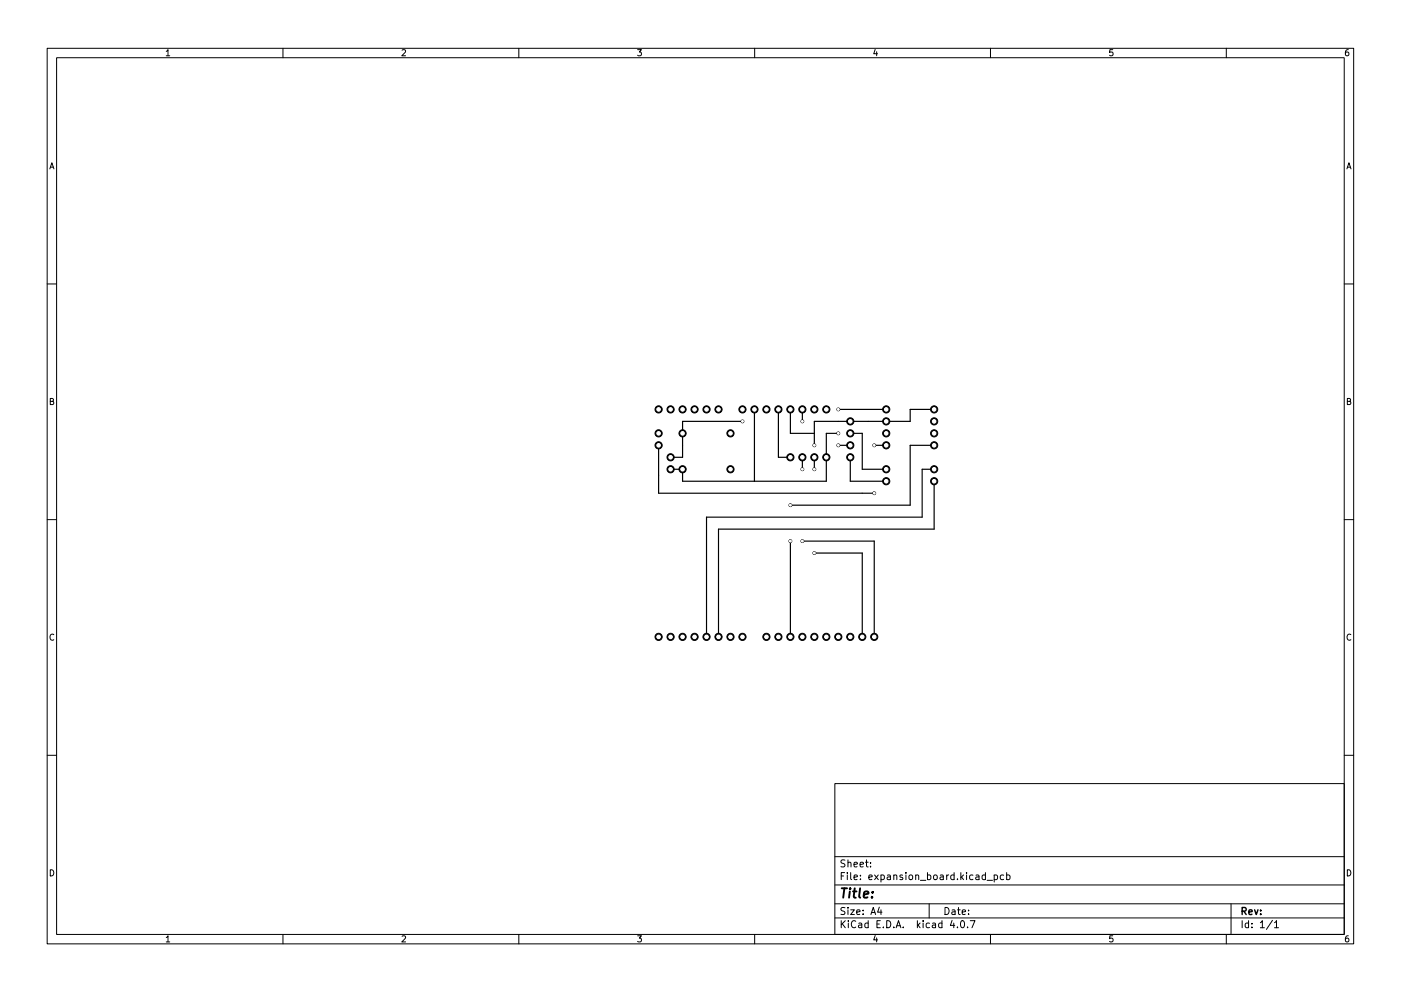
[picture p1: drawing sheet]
<svg xmlns="http://www.w3.org/2000/svg" width="297mm" height="210mm" viewBox="0 0 297 210" stroke-linecap="round" stroke-linejoin="round" font-family="sans-serif">
<g fill="none" stroke="#000" stroke-width=".21">
<path d="M10 10.2h277v190.1h-277zM12 12.2h273v186.1h-273zM35.2 10.9l.4-.4v1.3M35.2 11.8h.8M60 10.2v2M85.2 10.7l.5-.2 .3 .4-.8 .9h.8M110 10.2v2M135.2 10.5h.8l-.4 .5 .3 .2v.5l-.2 .1-.5-.1M160 10.2v2M185.6 10.5l-.4 .9h.9M185.9 11v.8M210 10.2v2"/>
<path d="M235.9 10.5h-.6l-.1 .7 .7-.1v.6l-.2 .1-.5-.1M260 10.2v2M285.9 10.5l-.4 .1-.2 .2-.1 .8 .3 .2 .4-.1v-.6l-.4-.1-.3 .3M10.6 35.8l.4-1.3 .4 1.3M10.7 35.5h.6M285.6 35.8l.4-1.3 .4 1.3M285.7 35.5h.6M10 60.2h2M285 60.2h2M10.7 85.2l.5-.1 .1-.4-.6-.2v1.3h.5l.2-.4-.3-.2M285.7 85.2l.5-.1 .1-.4-.6-.2v1.3h.5l.2-.4-.3-.2M10 110.2h2"/>
<path d="M285 110.2h2M11.4 134.7a.58 .58 0 0 0-.8 .5 .58 .58 0 0 0 .8 .5M286.4 134.7a.58 .58 0 0 0-.8 .5 .58 .58 0 0 0 .8 .5M10 160.2h2M177 166.3h108v32h-108zM285 160.2h2M10.7 184.5a.66 .66 0 0 1 .7 .7 .66 .66 0 0 1-.7 .6zM35.2 198.9l.4-.4v1.3M35.2 199.8h.8M60 198.3v2M85.2 198.7l.5-.2 .3 .4-.8 .9h.8M110 198.3v2"/>
<path d="M135.2 198.5h.8l-.4 .5 .3 .2v.5l-.2 .1-.5-.1M160 198.3v2M177 194.8h108M177 191.8h108M177 187.8h108M177 181.8h108M178.4 195.3v1.5M178.4 185.8h.5M178.6 196l.6 .8M179.1 185.1h-.7v1.5M179.1 192.6l-.5-.1-.2 .2v.4l.6 .3 .1 .3-.2 .3h-.6M179.1 182.5l-.5-.1-.2 .2v.4l.6 .3 .1 .3-.2 .3h-.6"/>
<path d="M179.2 195.3l-.8 .9M179.6 185.1v.2M179.6 185.6v1M179.8 192.5v.2M179.8 183.1l.2-.2 .4 .1v.9M179.8 182.4v1.5M179.8 193v1M179.9 195.3v.2M179.9 195.8v1M180.4 193h.7l-.7 1h.7M180.4 185.1v1.3l.2 .2M181.1 186.1l.7-.1-.1-.3-.4-.1-.2 .2v.8h.6"/>
<path d="M181.1 183.4l.7-.1-.1-.3-.4-.1-.2 .2v.8h.6M181.4 195.5a.71 .71 0 0 0-1 .5 .71 .71 0 0 0 .7 .8l.3-.1M181.6 193.5l.8-.1-.1-.3-.4-.1-.3 .2 .1 .8h.6M182.1 195.9h.5l.1 .9M182.4 183.4l.7-.1-.1-.3-.4-.1-.2 .2v.8h.6M182.4 186.5v.1M182.4 185.7v.1M182.7 196.2l-.5 .1-.2 .2 .2 .3h.5M183 193.9v.1M183 193.1v.1M183.5 182.9h.6M183.7 182.4v1.3l.4 .2"/>
<path d="M184.1 195.9l-.5-.1-.2 .3 .1 .7h.6M184.1 195.3v1.5M184.2 186.1l.7-.1v-.3l-.5-.1-.2 .2 .1 .8h.6M184.6 183.8v.1M184.6 183v.1M184.6 194l.5-1.5 .5 1.5M184.8 193.6h.7M185.4 185.6l.8 1M185.6 198.5l-.4 .9h.9M185.9 199v.8M185.9 196h.5M186.2 185.6l-.8 1"/>
<path d="M186.4 192.5l-.3 1h.9M186.6 195.3h-.7v1.5h.7M186.8 185.7l.4-.1 .3 .3-.1 .7h-.6M186.8 185.6v1.5M186.8 193v1M187.3 196.7v.1M188 195.3a.76 .76 0 0 1 .9 .8 .76 .76 0 0 1-.9 .7zM188.1 185.7h.6l.1 .9M188.8 186l-.5 .1-.2 .2 .2 .3h.5M189.5 196.7v.1M189.5 185.8l.2-.2 .4 .1v.9M189.5 185.6v1"/>
<path d="M190 196.8l.5-1.5 .5 1.5M190.1 196.4h.8M191.4 185.7l-.4-.1-.2 .2 .1 .3 .5 .1v.4h-.6M191.5 196.7v.1M192.1 185.1v.2M192.1 185.6v1M192.9 185.7l.3-.1 .3 .3v.4l-.3 .3h-.3l-.2-.3zM194.1 185.8l.3-.2 .3 .1 .1 .9M194.1 185.6v1M194.5 195.3v1.5M194.6 196.3l.5 .5M195.1 195.8l-.6 .6"/>
<path d="M195.1 186.8h1.2M195.7 195.3v.2M195.7 195.8v1M196.6 185.7l.5-.1 .3 .3-.2 .7h-.6M196.6 185.1v1.5M197 191.8v3M197.1 195.9l-.5-.1-.2 .3 .1 .7h.6M197.7 195.9h.6l.1 .9M198.1 185.7l.3-.1 .3 .3v.4l-.3 .3h-.3l-.2-.3zM198.4 196.2l-.5 .1-.3 .2 .3 .3h.5M199.4 185.7h.5l.1 .9M199.7 195.9l-.4-.1-.3 .3 .1 .7h.6"/>
<path d="M199.7 195.3v1.5M200 186l-.5 .1-.2 .2 .2 .3h.5M200.4 192.5a.76 .76 0 0 1 .8 .8 .76 .76 0 0 1-.8 .7zM200.7 185.6v1M201.1 185.6l-.4 .3M201.9 193.1h.5l.1 .9M201.9 195.3l-.4 1h.9M202.2 195.8v1M202.3 185.7l-.4-.1-.3 .3 .1 .7h.6M202.3 185.1v1.5M202.5 193.4l-.5 .1-.2 .2 .2 .3h.5M203 196.7v.1"/>
<path d="M203 186.5v.1M203 193h.6M203.2 192.5v1.3l.4 .2M203.7 185.1v1.5M203.9 195.4l.1-.1a.8 .8 0 0 1 .5 .8 .8 .8 0 0 1-.5 .7 1 1 0 0 1-.1-1.4zM203.9 186.1l.4 .5M204 193.5l.7-.1-.1-.3-.4-.1-.2 .2 .1 .8h.5M204.3 185.6l-.6 .6M204.9 185.1v.2M204.9 185.6v1M205.1 196.7v.1M205.4 193.9v.1"/>
<path d="M205.4 193.1v.1M205.7 195.3h1l-.6 1.5M206.3 185.7l-.4-.1-.3 .3 .1 .7h.6M206.9 185.7h.6l.1 .9M207.6 186l-.5 .1-.2 .2 .2 .3h.5M208.9 185.7l-.4-.1-.3 .3 .2 .7h.5M208.9 185.1v1.5M209.3 186.8h1.1M210 198.3v2M210.8 185.7l.4-.1 .3 .3-.1 .7h-.6M210.8 185.6v1.5M212.8 185.7l-.4-.1-.3 .3 .1 .7h.6"/>
<path d="M213.4 185.7l.5-.1 .2 .3-.1 .7h-.6M213.4 185.1v1.5M235.9 198.5h-.6l-.1 .7 .7-.1v.6l-.2 .1-.5-.1M260 198.3v2M261 191.8v6.5M263.4 195.3v1.5M264.7 195.9l-.4-.1-.3 .3 .1 .7h.6M264.7 195.3v1.5M265.4 196.7v.1M265.4 195.9v.1M267.2 195.8l.4-.5v1.5M267.2 196.8h.9"/>
<path d="M269.8 195.3l-1.3 1.9M270.2 195.8l.4-.5v1.5M270.2 196.8h.9M285.7 184.5a.66 .66 0 0 1 .7 .7 .66 .66 0 0 1-.7 .6zM285.9 198.5l-.4 .1-.2 .3-.1 .7 .3 .2 .4-.1v-.6l-.4-.1-.3 .3"/>
</g>
<path d="M263.4 193.3l.7-.1 .1-.2-.1-.3-.7-.2v1.5M263.7 193.3l.5 .7M264.8 193.5l.7-.1-.1-.3-.4-.1-.2 .2 .1 .8h.5M266 193l.4 1 .3-1M267.3 193.9v.1M267.3 193.1v.1" fill="none" stroke="#000" stroke-width=".3"/>
<path d="M178.5 188.5h1.1M179 188.5l-.2 2M180.2 189.1l-.2 1.4M180.3 188.5l-.1 .2M180.8 189.1h.8M181.2 188.5l-.2 1.7 .1 .2 .3 .1M182.4 188.5l-.3 1.7 .3 .3M183.1 189.8l1-.2v-.4h-.8l-.2 1 .2 .3 .6-.1M184.9 190.3v.2M185 189.2v.2" fill="none" stroke="#000" stroke-width=".4"/>
<g fill="#000" stroke="#000" stroke-width=".21">
<circle cx="139.6" cy="86.9" r=".76"/>
<circle cx="139.6" cy="94.5" r=".76"/>
<circle cx="139.6" cy="91.9" r=".76"/>
<circle cx="142.2" cy="97" r=".76"/>
<circle cx="142.2" cy="99.6" r=".76"/>
<circle cx="142.2" cy="86.9" r=".76"/>
<circle cx="144.7" cy="99.6" r=".76"/>
<circle cx="144.7" cy="91.9" r=".76"/>
<circle cx="144.7" cy="86.9" r=".76"/>
<circle cx="147.3" cy="86.9" r=".76"/>
<circle cx="149.8" cy="86.9" r=".76"/>
<circle cx="152.3" cy="86.9" r=".76"/>
<circle cx="154.9" cy="99.6" r=".76"/>
<circle cx="154.9" cy="91.9" r=".76"/>
<circle cx="157.4" cy="86.9" r=".76"/>
<circle cx="157.4" cy="89.4" r=".3"/>
<circle cx="160" cy="86.9" r=".76"/>
<circle cx="162.5" cy="86.9" r=".76"/>
<circle cx="165" cy="86.9" r=".76"/>
<circle cx="167.6" cy="97" r=".76"/>
<circle cx="167.6" cy="86.9" r=".76"/>
<circle cx="170.1" cy="97" r=".76"/>
<circle cx="170.1" cy="86.9" r=".76"/>
<circle cx="170.1" cy="89.4" r=".3"/>
<circle cx="170.1" cy="99.6" r=".3"/>
<circle cx="172.7" cy="86.9" r=".76"/>
<circle cx="172.7" cy="97" r=".76"/>
<circle cx="172.7" cy="94.5" r=".3"/>
<circle cx="172.7" cy="99.6" r=".3"/>
<circle cx="175.2" cy="86.9" r=".76"/>
<circle cx="175.2" cy="97" r=".76"/>
<circle cx="177.7" cy="86.9" r=".3"/>
<circle cx="177.7" cy="94.5" r=".3"/>
<circle cx="177.7" cy="91.9" r=".3"/>
<circle cx="180.3" cy="91.9" r=".76"/>
<circle cx="180.3" cy="97" r=".76"/>
<circle cx="180.3" cy="94.5" r=".76"/>
<circle cx="180.3" cy="89.4" r=".76"/>
<circle cx="185.4" cy="94.5" r=".3"/>
<circle cx="187.9" cy="86.9" r=".76"/>
<circle cx="187.9" cy="99.6" r=".76"/>
<circle cx="187.9" cy="89.4" r=".76"/>
<circle cx="187.9" cy="91.9" r=".76"/>
<circle cx="187.9" cy="94.5" r=".76"/>
<circle cx="198.1" cy="91.9" r=".76"/>
<circle cx="198.1" cy="86.9" r=".76"/>
<circle cx="198.1" cy="89.4" r=".76"/>
<circle cx="198.1" cy="99.6" r=".76"/>
<circle cx="198.1" cy="94.5" r=".76"/>
<circle cx="167.6" cy="114.8" r=".3"/>
<circle cx="167.6" cy="107.2" r=".3"/>
<circle cx="170.1" cy="114.8" r=".3"/>
<circle cx="172.7" cy="117.3" r=".3"/>
<circle cx="185.4" cy="104.6" r=".3"/>
<circle cx="187.9" cy="102.1" r=".76"/>
<circle cx="198.1" cy="102.1" r=".76"/>
<circle cx="139.6" cy="135.1" r=".76"/>
<circle cx="142.2" cy="135.1" r=".76"/>
<circle cx="144.7" cy="135.1" r=".76"/>
<circle cx="147.3" cy="135.1" r=".76"/>
<circle cx="149.8" cy="135.1" r=".76"/>
<circle cx="152.3" cy="135.1" r=".76"/>
<circle cx="154.9" cy="135.1" r=".76"/>
<circle cx="157.4" cy="135.1" r=".76"/>
<circle cx="162.5" cy="135.1" r=".76"/>
<circle cx="165" cy="135.1" r=".76"/>
<circle cx="167.6" cy="135.1" r=".76"/>
<circle cx="170.1" cy="135.1" r=".76"/>
<circle cx="172.7" cy="135.1" r=".76"/>
<circle cx="175.2" cy="135.1" r=".76"/>
<circle cx="177.7" cy="135.1" r=".76"/>
<circle cx="180.3" cy="135.1" r=".76"/>
<circle cx="182.8" cy="135.1" r=".76"/>
<circle cx="185.4" cy="135.1" r=".76"/>
</g>
<g fill="none" stroke="#000" stroke-width=".25">
<path d="M139.6 94.5v10.1h45.8M142.2 99.6h.1M157.4 89.4h-12.7v7.6h-2.5M160 86.9v15.2M165 86.9v10.1h2.6M167.6 86.9v5h5.1M170.1 86.9v2.5M170.1 97v2.6M172.7 97v2.6M177.7 91.9h-2.5v10.2h-30.5v-2.5h-2.5M177.7 86.9h10.2M177.7 94.5h2.6"/>
<path d="M180.3 91.9h2.5v7.7h5.1M180.3 97v5.1h7.6M185.4 94.5h2.5M198.1 86.9h-5.1v2.5h-20.3v5.1M198.1 99.6h-2.6v10.1h-45.7v25.4M198.1 94.5h-5.1v12.7h-25.4M167.6 114.8v20.3M170.1 114.8h15.3v20.3M172.7 117.3h10.1v17.8M198.1 102.1v10.2h-45.8v22.8"/>
</g>
<g fill="#fff" stroke="#fff" stroke-width=".21">
<circle cx="177.7" cy="86.9" r=".2"/>
<circle cx="177.7" cy="91.9" r=".2"/>
<circle cx="170.1" cy="89.4" r=".2"/>
<circle cx="157.4" cy="89.4" r=".2"/>
<circle cx="172.7" cy="94.5" r=".2"/>
<circle cx="177.7" cy="94.5" r=".2"/>
<circle cx="185.4" cy="104.6" r=".2"/>
<circle cx="185.4" cy="94.5" r=".2"/>
<circle cx="170.1" cy="114.8" r=".2"/>
<circle cx="170.1" cy="99.6" r=".2"/>
<circle cx="172.7" cy="117.3" r=".2"/>
<circle cx="172.7" cy="99.6" r=".2"/>
<circle cx="167.6" cy="114.8" r=".2"/>
<circle cx="167.6" cy="107.2" r=".2"/>
<circle cx="142.2" cy="99.6" r=".38"/>
<circle cx="142.2" cy="97" r=".38"/>
<circle cx="180.3" cy="97" r=".38"/>
<circle cx="180.3" cy="94.5" r=".38"/>
<circle cx="180.3" cy="91.9" r=".38"/>
<circle cx="180.3" cy="89.4" r=".38"/>
<circle cx="175.2" cy="86.9" r=".38"/>
<circle cx="172.7" cy="86.9" r=".38"/>
<circle cx="170.1" cy="86.9" r=".38"/>
<circle cx="167.6" cy="86.9" r=".38"/>
<circle cx="165" cy="86.9" r=".38"/>
<circle cx="162.5" cy="86.9" r=".38"/>
<circle cx="160" cy="86.9" r=".38"/>
<circle cx="157.4" cy="86.9" r=".38"/>
<circle cx="152.3" cy="86.9" r=".38"/>
<circle cx="149.8" cy="86.9" r=".38"/>
<circle cx="147.3" cy="86.9" r=".38"/>
<circle cx="144.7" cy="86.9" r=".38"/>
<circle cx="142.2" cy="86.9" r=".38"/>
<circle cx="139.6" cy="86.9" r=".38"/>
<circle cx="139.6" cy="94.5" r=".38"/>
<circle cx="139.6" cy="91.9" r=".38"/>
<circle cx="187.9" cy="86.9" r=".38"/>
<circle cx="187.9" cy="89.4" r=".38"/>
<circle cx="187.9" cy="91.9" r=".38"/>
<circle cx="187.9" cy="94.5" r=".38"/>
<circle cx="167.6" cy="97" r=".38"/>
<circle cx="170.1" cy="97" r=".38"/>
<circle cx="172.7" cy="97" r=".38"/>
<circle cx="175.2" cy="97" r=".38"/>
<circle cx="198.1" cy="86.9" r=".38"/>
<circle cx="198.1" cy="89.4" r=".38"/>
<circle cx="198.1" cy="91.9" r=".38"/>
<circle cx="198.1" cy="94.5" r=".38"/>
<circle cx="139.6" cy="135.1" r=".38"/>
<circle cx="142.2" cy="135.1" r=".38"/>
<circle cx="144.7" cy="135.1" r=".38"/>
<circle cx="147.3" cy="135.1" r=".38"/>
<circle cx="149.8" cy="135.1" r=".38"/>
<circle cx="152.3" cy="135.1" r=".38"/>
<circle cx="154.9" cy="135.1" r=".38"/>
<circle cx="157.4" cy="135.1" r=".38"/>
<circle cx="162.5" cy="135.1" r=".38"/>
<circle cx="165" cy="135.1" r=".38"/>
<circle cx="167.6" cy="135.1" r=".38"/>
<circle cx="170.1" cy="135.1" r=".38"/>
<circle cx="172.7" cy="135.1" r=".38"/>
<circle cx="175.2" cy="135.1" r=".38"/>
<circle cx="177.7" cy="135.1" r=".38"/>
<circle cx="180.3" cy="135.1" r=".38"/>
<circle cx="182.8" cy="135.1" r=".38"/>
<circle cx="185.4" cy="135.1" r=".38"/>
<circle cx="198.1" cy="102.1" r=".38"/>
<circle cx="187.9" cy="102.1" r=".38"/>
<circle cx="198.1" cy="99.6" r=".38"/>
<circle cx="187.9" cy="99.6" r=".38"/>
<circle cx="144.7" cy="91.9" r=".38"/>
<circle cx="154.9" cy="91.9" r=".38"/>
<circle cx="154.9" cy="99.6" r=".38"/>
<circle cx="144.7" cy="99.6" r=".38"/>
</g>
</svg>
